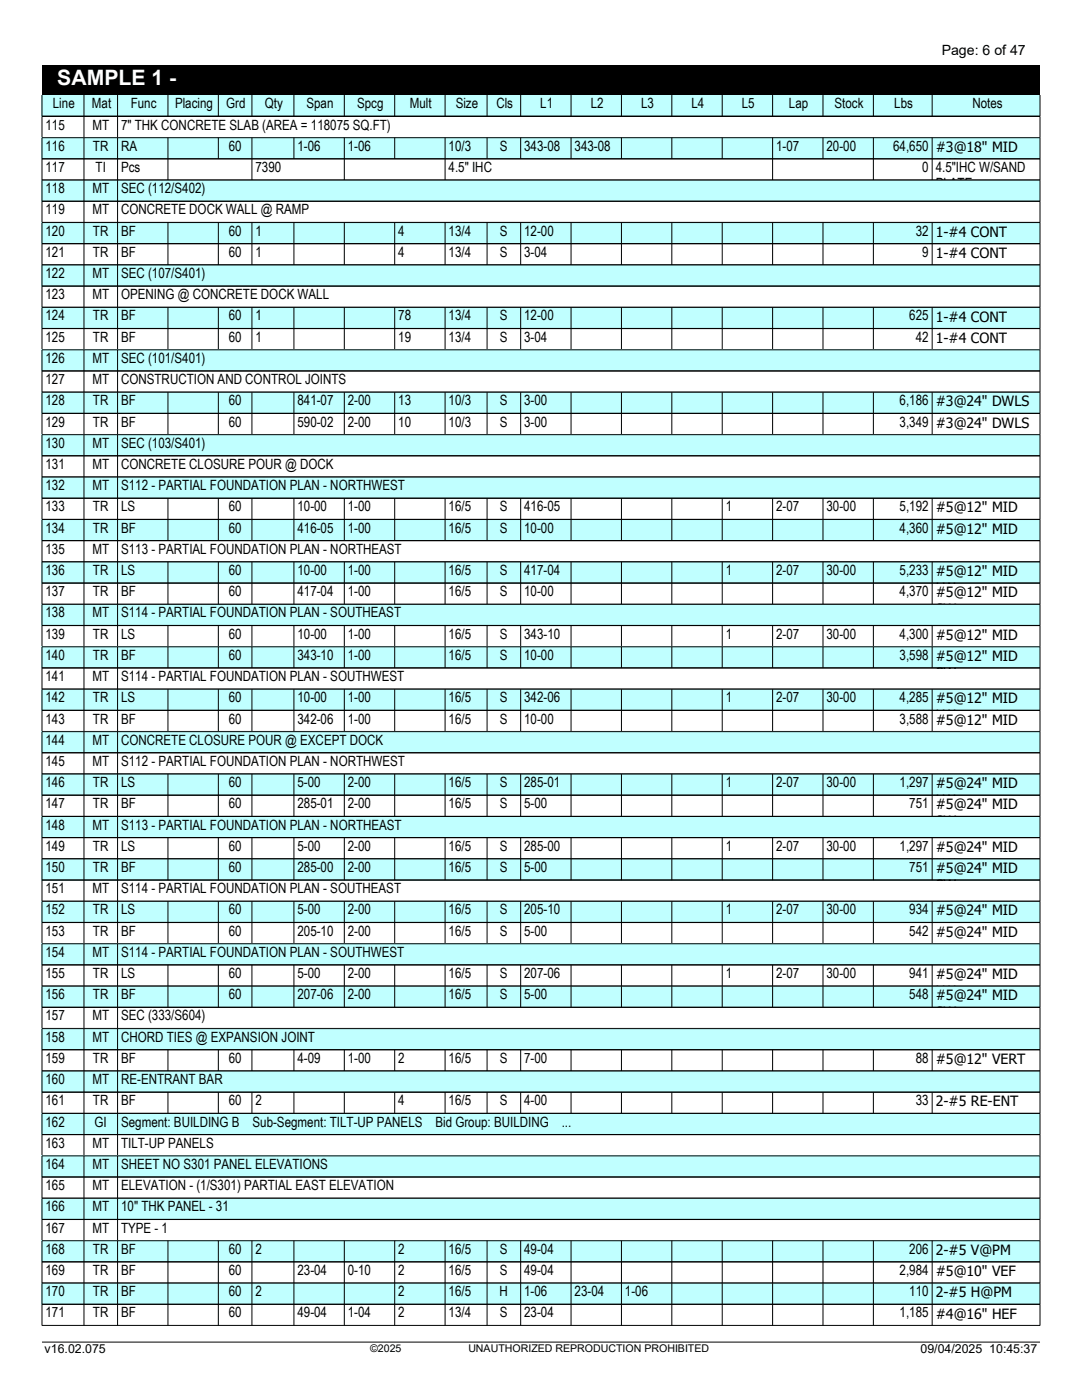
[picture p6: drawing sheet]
<svg xmlns="http://www.w3.org/2000/svg" width="216mm" height="279mm" viewBox="0 0 216 279" stroke-linecap="round" stroke-linejoin="round" font-family="sans-serif">
<defs><g id="words">
<text font-size="4.2" fill="#fff" x="11.4" y="17">SAMPLE 1 -</text>
<g font-size="2.8">
<text x="187.9" y="10.9">Page: 6 of 47</text>
<text x="10.5" y="21.6">Line</text>
<text x="18.3" y="21.6">Mat</text>
<text x="26.1" y="21.6">Func</text>
<text x="34.9" y="21.6">Placing</text>
<text x="45.2" y="21.6">Grd</text>
<text x="52.8" y="21.6">Qty</text>
<text x="61.2" y="21.6">Span</text>
<text x="71.3" y="21.6">Spcg</text>
<text x="81.8" y="21.6">Mult</text>
<text x="90.9" y="21.6">Size</text>
<text x="99" y="21.6">Cls</text>
<text x="107.8" y="21.6">L1</text>
<text x="117.9" y="21.6">L2</text>
<text x="127.9" y="21.6">L3</text>
<text x="138" y="21.6">L4</text>
<text x="148" y="21.6">L5</text>
<text x="157.4" y="21.6">Lap</text>
<text x="166.5" y="21.6">Stock</text>
<text x="178.4" y="21.6">Lbs</text>
<text x="194" y="21.6">Notes</text>
<text x="9.1" y="25.9">115</text>
<text x="18.4" y="25.9">MT</text>
<text x="24.2" y="25.9">7&quot; THK CONCRETE SLAB (AREA = 118075 SQ.FT)</text>
<text x="9.1" y="30.1">116</text>
<text x="9.1" y="34.3">117</text>
<text x="18.6" y="30.1">TR</text>
<text x="19.1" y="34.3">TI</text>
<text x="24.2" y="30.1">RA</text>
<text x="24.2" y="34.3">Pcs</text>
<text x="45.6" y="30.1">60</text>
<text x="51" y="34.3">7390</text>
<text x="59.4" y="30.1">1-06</text>
<text x="69.4" y="30.1">1-06</text>
<text x="89.5" y="30.1">10/3</text>
<text x="89.5" y="34.3">4.5&quot; IHC</text>
<text x="99.8" y="30.1">S</text>
<text x="104.6" y="30.1">343-08</text>
<text x="114.7" y="30.1">343-08</text>
<text x="154.9" y="30.1">1-07</text>
<text x="164.9" y="30.1">20-00</text>
<text x="178.2" y="30.1">64,650</text>
<text x="184" y="34.3">0</text>
<text x="186.7" y="30.3">#3@18&quot; MID</text>
<text x="186.7" y="33.7">EW</text>
<text x="186.7" y="34.3">4.5&quot;IHC W/SAND</text>
<text x="9.1" y="38.6">118</text>
<text x="18.4" y="38.6">MT</text>
<text x="24.2" y="38.6">SEC (112/S402)</text>
<text x="186.7" y="37.6">PLATE</text>
<text x="9.1" y="42.8">119</text>
<text x="9.1" y="47">120</text>
<text x="18.4" y="42.8">MT</text>
<text x="18.6" y="47">TR</text>
<text x="24.2" y="42.8">CONCRETE DOCK WALL @ RAMP</text>
<text x="24.2" y="47">BF</text>
<text x="45.6" y="47">60</text>
<text x="51" y="47">1</text>
<text x="79.5" y="47">4</text>
<text x="89.5" y="47">13/4</text>
<text x="99.8" y="47">S</text>
<text x="104.6" y="47">12-00</text>
<text x="182.7" y="47">32</text>
<text x="186.7" y="47.2">1-#4 CONT</text>
<text x="9.1" y="51.3">121</text>
<text x="18.6" y="51.3">TR</text>
<text x="24.2" y="51.3">BF</text>
<text x="45.6" y="51.3">60</text>
<text x="51" y="51.3">1</text>
<text x="79.5" y="51.3">4</text>
<text x="89.5" y="51.3">13/4</text>
<text x="99.8" y="51.3">S</text>
<text x="104.6" y="51.3">3-04</text>
<text x="184" y="51.3">9</text>
<text x="186.7" y="51.5">1-#4 CONT</text>
<text x="9.1" y="55.5">122</text>
<text x="9.1" y="59.7">123</text>
<text x="18.4" y="55.5">MT</text>
<text x="18.4" y="59.7">MT</text>
<text x="24.2" y="55.5">SEC (107/S401)</text>
<text x="24.2" y="59.7">OPENING @ CONCRETE DOCK WALL</text>
<text x="9.1" y="64">124</text>
<text x="18.6" y="64">TR</text>
<text x="24.2" y="64">BF</text>
<text x="45.6" y="64">60</text>
<text x="51" y="64">1</text>
<text x="79.5" y="64">78</text>
<text x="89.5" y="64">13/4</text>
<text x="99.8" y="64">S</text>
<text x="104.6" y="64">12-00</text>
<text x="181.4" y="64">625</text>
<text x="186.7" y="64.2">1-#4 CONT</text>
<text x="9.1" y="68.2">125</text>
<text x="18.6" y="68.2">TR</text>
<text x="24.2" y="68.2">BF</text>
<text x="45.6" y="68.2">60</text>
<text x="51" y="68.2">1</text>
<text x="79.5" y="68.2">19</text>
<text x="89.5" y="68.2">13/4</text>
<text x="99.8" y="68.2">S</text>
<text x="104.6" y="68.2">3-04</text>
<text x="182.7" y="68.2">42</text>
<text x="186.7" y="68.4">1-#4 CONT</text>
<text x="9.1" y="72.4">126</text>
<text x="9.1" y="76.7">127</text>
<text x="18.4" y="72.4">MT</text>
<text x="18.4" y="76.7">MT</text>
<text x="24.2" y="72.4">SEC (101/S401)</text>
<text x="24.2" y="76.7">CONSTRUCTION AND CONTROL JOINTS</text>
<text x="9.1" y="80.9">128</text>
<text x="18.6" y="80.9">TR</text>
<text x="24.2" y="80.9">BF</text>
<text x="45.6" y="80.9">60</text>
<text x="59.4" y="80.9">841-07</text>
<text x="69.4" y="80.9">2-00</text>
<text x="79.5" y="80.9">13</text>
<text x="89.5" y="80.9">10/3</text>
<text x="99.8" y="80.9">S</text>
<text x="104.6" y="80.9">3-00</text>
<text x="179.5" y="80.9">6,186</text>
<text x="186.7" y="81.1">#3@24&quot; DWLS</text>
<text x="9.1" y="85.1">129</text>
<text x="9.1" y="89.4">130</text>
<text x="18.4" y="89.4">MT</text>
<text x="18.6" y="85.1">TR</text>
<text x="24.2" y="85.1">BF</text>
<text x="24.2" y="89.4">SEC (103/S401)</text>
<text x="45.6" y="85.1">60</text>
<text x="59.4" y="85.1">590-02</text>
<text x="69.4" y="85.1">2-00</text>
<text x="79.5" y="85.1">10</text>
<text x="89.5" y="85.1">10/3</text>
<text x="99.8" y="85.1">S</text>
<text x="104.6" y="85.1">3-00</text>
<text x="179.5" y="85.1">3,349</text>
<text x="186.7" y="85.3">#3@24&quot; DWLS</text>
<text x="9.1" y="93.6">131</text>
<text x="18.4" y="93.6">MT</text>
<text x="24.2" y="93.6">CONCRETE CLOSURE POUR @ DOCK</text>
<text x="9.1" y="97.8">132</text>
<text x="18.4" y="97.8">MT</text>
<text x="24.2" y="97.8">S112 - PARTIAL FOUNDATION PLAN - NORTHWEST</text>
<text x="9.1" y="102.1">133</text>
<text x="9.1" y="106.3">134</text>
<text x="18.6" y="102.1">TR</text>
<text x="18.6" y="106.3">TR</text>
<text x="24.2" y="102.1">LS</text>
<text x="24.2" y="106.3">BF</text>
<text x="45.6" y="102.1">60</text>
<text x="45.6" y="106.3">60</text>
<text x="59.4" y="102.1">10-00</text>
<text x="59.4" y="106.3">416-05</text>
<text x="69.4" y="102.1">1-00</text>
<text x="69.4" y="106.3">1-00</text>
<text x="89.5" y="102.1">16/5</text>
<text x="89.5" y="106.3">16/5</text>
<text x="99.8" y="102.1">S</text>
<text x="99.8" y="106.3">S</text>
<text x="104.6" y="102.1">416-05</text>
<text x="104.6" y="106.3">10-00</text>
<text x="144.8" y="102.1">1</text>
<text x="154.9" y="102.1">2-07</text>
<text x="164.9" y="102.1">30-00</text>
<text x="179.5" y="102.1">5,192</text>
<text x="179.5" y="106.3">4,360</text>
<text x="186.7" y="102.3">#5@12&quot; MID</text>
<text x="186.7" y="105.7">LW</text>
<text x="186.7" y="106.5">#5@12&quot; MID</text>
<text x="9.1" y="110.5">135</text>
<text x="18.4" y="110.5">MT</text>
<text x="24.2" y="110.5">S113 - PARTIAL FOUNDATION PLAN - NORTHEAST</text>
<text x="186.7" y="109.9">SW</text>
<text x="9.1" y="114.8">136</text>
<text x="9.1" y="119">137</text>
<text x="18.6" y="114.8">TR</text>
<text x="18.6" y="119">TR</text>
<text x="24.2" y="114.8">LS</text>
<text x="24.2" y="119">BF</text>
<text x="45.6" y="114.8">60</text>
<text x="45.6" y="119">60</text>
<text x="59.4" y="114.8">10-00</text>
<text x="59.4" y="119">417-04</text>
<text x="69.4" y="114.8">1-00</text>
<text x="69.4" y="119">1-00</text>
<text x="89.5" y="114.8">16/5</text>
<text x="89.5" y="119">16/5</text>
<text x="99.8" y="114.8">S</text>
<text x="99.8" y="119">S</text>
<text x="104.6" y="114.8">417-04</text>
<text x="104.6" y="119">10-00</text>
<text x="144.8" y="114.8">1</text>
<text x="154.9" y="114.8">2-07</text>
<text x="164.9" y="114.8">30-00</text>
<text x="179.5" y="114.8">5,233</text>
<text x="179.5" y="119">4,370</text>
<text x="186.7" y="115">#5@12&quot; MID</text>
<text x="186.7" y="118.4">LW</text>
<text x="186.7" y="119.2">#5@12&quot; MID</text>
<text x="9.1" y="123.2">138</text>
<text x="18.4" y="123.2">MT</text>
<text x="24.2" y="123.2">S114 - PARTIAL FOUNDATION PLAN - SOUTHEAST</text>
<text x="186.7" y="122.6">SW</text>
<text x="9.1" y="127.5">139</text>
<text x="9.1" y="131.7">140</text>
<text x="18.6" y="127.5">TR</text>
<text x="18.6" y="131.7">TR</text>
<text x="24.2" y="127.5">LS</text>
<text x="24.2" y="131.7">BF</text>
<text x="45.6" y="127.5">60</text>
<text x="45.6" y="131.7">60</text>
<text x="59.4" y="127.5">10-00</text>
<text x="59.4" y="131.7">343-10</text>
<text x="69.4" y="127.5">1-00</text>
<text x="69.4" y="131.7">1-00</text>
<text x="89.5" y="127.5">16/5</text>
<text x="89.5" y="131.7">16/5</text>
<text x="99.8" y="127.5">S</text>
<text x="99.8" y="131.7">S</text>
<text x="104.6" y="127.5">343-10</text>
<text x="104.6" y="131.7">10-00</text>
<text x="144.8" y="127.5">1</text>
<text x="154.9" y="127.5">2-07</text>
<text x="164.9" y="127.5">30-00</text>
<text x="179.5" y="127.5">4,300</text>
<text x="179.5" y="131.7">3,598</text>
<text x="186.7" y="127.7">#5@12&quot; MID</text>
<text x="186.7" y="131.1">LW</text>
<text x="186.7" y="131.9">#5@12&quot; MID</text>
<text x="9.1" y="135.9">141</text>
<text x="18.4" y="135.9">MT</text>
<text x="24.2" y="135.9">S114 - PARTIAL FOUNDATION PLAN - SOUTHWEST</text>
<text x="186.7" y="135.3">SW</text>
<text x="9.1" y="140.2">142</text>
<text x="18.6" y="140.2">TR</text>
<text x="24.2" y="140.2">LS</text>
<text x="45.6" y="140.2">60</text>
<text x="59.4" y="140.2">10-00</text>
<text x="69.4" y="140.2">1-00</text>
<text x="89.5" y="140.2">16/5</text>
<text x="99.8" y="140.2">S</text>
<text x="104.6" y="140.2">342-06</text>
<text x="144.8" y="140.2">1</text>
<text x="154.9" y="140.2">2-07</text>
<text x="164.9" y="140.2">30-00</text>
<text x="179.5" y="140.2">4,285</text>
<text x="186.7" y="140.4">#5@12&quot; MID</text>
<text x="186.7" y="143.8">LW</text>
<text x="9.1" y="144.4">143</text>
<text x="9.1" y="148.6">144</text>
<text x="18.4" y="148.6">MT</text>
<text x="18.6" y="144.4">TR</text>
<text x="24.2" y="144.4">BF</text>
<text x="24.2" y="148.6">CONCRETE CLOSURE POUR @ EXCEPT DOCK</text>
<text x="45.6" y="144.4">60</text>
<text x="59.4" y="144.4">342-06</text>
<text x="69.4" y="144.4">1-00</text>
<text x="89.5" y="144.4">16/5</text>
<text x="99.8" y="144.4">S</text>
<text x="104.6" y="144.4">10-00</text>
<text x="179.5" y="144.4">3,588</text>
<text x="186.7" y="144.6">#5@12&quot; MID</text>
<text x="186.7" y="148">SW</text>
<text x="9.1" y="152.9">145</text>
<text x="18.4" y="152.9">MT</text>
<text x="24.2" y="152.9">S112 - PARTIAL FOUNDATION PLAN - NORTHWEST</text>
<text x="9.1" y="157.1">146</text>
<text x="9.1" y="161.3">147</text>
<text x="18.6" y="157.1">TR</text>
<text x="18.6" y="161.3">TR</text>
<text x="24.2" y="157.1">LS</text>
<text x="24.2" y="161.3">BF</text>
<text x="45.6" y="157.1">60</text>
<text x="45.6" y="161.3">60</text>
<text x="59.4" y="157.1">5-00</text>
<text x="59.4" y="161.3">285-01</text>
<text x="69.4" y="157.1">2-00</text>
<text x="69.4" y="161.3">2-00</text>
<text x="89.5" y="157.1">16/5</text>
<text x="89.5" y="161.3">16/5</text>
<text x="99.8" y="157.1">S</text>
<text x="99.8" y="161.3">S</text>
<text x="104.6" y="157.1">285-01</text>
<text x="104.6" y="161.3">5-00</text>
<text x="144.8" y="157.1">1</text>
<text x="154.9" y="157.1">2-07</text>
<text x="164.9" y="157.1">30-00</text>
<text x="179.5" y="157.1">1,297</text>
<text x="181.4" y="161.3">751</text>
<text x="186.7" y="157.3">#5@24&quot; MID</text>
<text x="186.7" y="160.7">LW</text>
<text x="186.7" y="161.5">#5@24&quot; MID</text>
<text x="9.1" y="165.6">148</text>
<text x="18.4" y="165.6">MT</text>
<text x="24.2" y="165.6">S113 - PARTIAL FOUNDATION PLAN - NORTHEAST</text>
<text x="186.7" y="164.9">SW</text>
<text x="9.1" y="169.8">149</text>
<text x="18.6" y="169.8">TR</text>
<text x="24.2" y="169.8">LS</text>
<text x="45.6" y="169.8">60</text>
<text x="59.4" y="169.8">5-00</text>
<text x="69.4" y="169.8">2-00</text>
<text x="89.5" y="169.8">16/5</text>
<text x="99.8" y="169.8">S</text>
<text x="104.6" y="169.8">285-00</text>
<text x="144.8" y="169.8">1</text>
<text x="154.9" y="169.8">2-07</text>
<text x="164.9" y="169.8">30-00</text>
<text x="179.5" y="169.8">1,297</text>
<text x="186.7" y="170">#5@24&quot; MID</text>
<text x="186.7" y="173.4">LW</text>
<text x="9.1" y="174">150</text>
<text x="9.1" y="178.3">151</text>
<text x="18.4" y="178.3">MT</text>
<text x="18.6" y="174">TR</text>
<text x="24.2" y="174">BF</text>
<text x="24.2" y="178.3">S114 - PARTIAL FOUNDATION PLAN - SOUTHEAST</text>
<text x="45.6" y="174">60</text>
<text x="59.4" y="174">285-00</text>
<text x="69.4" y="174">2-00</text>
<text x="89.5" y="174">16/5</text>
<text x="99.8" y="174">S</text>
<text x="104.6" y="174">5-00</text>
<text x="181.4" y="174">751</text>
<text x="186.7" y="174.2">#5@24&quot; MID</text>
<text x="186.7" y="177.6">SW</text>
<text x="9.1" y="182.5">152</text>
<text x="18.6" y="182.5">TR</text>
<text x="24.2" y="182.5">LS</text>
<text x="45.6" y="182.5">60</text>
<text x="59.4" y="182.5">5-00</text>
<text x="69.4" y="182.5">2-00</text>
<text x="89.5" y="182.5">16/5</text>
<text x="99.8" y="182.5">S</text>
<text x="104.6" y="182.5">205-10</text>
<text x="144.8" y="182.5">1</text>
<text x="154.9" y="182.5">2-07</text>
<text x="164.9" y="182.5">30-00</text>
<text x="181.4" y="182.5">934</text>
<text x="186.7" y="182.7">#5@24&quot; MID</text>
<text x="9.1" y="186.7">153</text>
<text x="9.1" y="191">154</text>
<text x="18.4" y="191">MT</text>
<text x="18.6" y="186.7">TR</text>
<text x="24.2" y="186.7">BF</text>
<text x="24.2" y="191">S114 - PARTIAL FOUNDATION PLAN - SOUTHWEST</text>
<text x="45.6" y="186.7">60</text>
<text x="59.4" y="186.7">205-10</text>
<text x="69.4" y="186.7">2-00</text>
<text x="89.5" y="186.7">16/5</text>
<text x="99.8" y="186.7">S</text>
<text x="104.6" y="186.7">5-00</text>
<text x="181.4" y="186.7">542</text>
<text x="186.7" y="186.1">LW</text>
<text x="186.7" y="186.9">#5@24&quot; MID</text>
<text x="186.7" y="190.3">SW</text>
<text x="9.1" y="195.2">155</text>
<text x="18.6" y="195.2">TR</text>
<text x="24.2" y="195.2">LS</text>
<text x="45.6" y="195.2">60</text>
<text x="59.4" y="195.2">5-00</text>
<text x="69.4" y="195.2">2-00</text>
<text x="89.5" y="195.2">16/5</text>
<text x="99.8" y="195.2">S</text>
<text x="104.6" y="195.2">207-06</text>
<text x="144.8" y="195.2">1</text>
<text x="154.9" y="195.2">2-07</text>
<text x="164.9" y="195.2">30-00</text>
<text x="181.4" y="195.2">941</text>
<text x="186.7" y="195.4">#5@24&quot; MID</text>
<text x="9.1" y="199.4">156</text>
<text x="9.1" y="203.7">157</text>
<text x="18.4" y="203.7">MT</text>
<text x="18.6" y="199.4">TR</text>
<text x="24.2" y="199.4">BF</text>
<text x="24.2" y="203.7">SEC (333/S604)</text>
<text x="45.6" y="199.4">60</text>
<text x="59.4" y="199.4">207-06</text>
<text x="69.4" y="199.4">2-00</text>
<text x="89.5" y="199.4">16/5</text>
<text x="99.8" y="199.4">S</text>
<text x="104.6" y="199.4">5-00</text>
<text x="181.4" y="199.4">548</text>
<text x="186.7" y="198.8">LW</text>
<text x="186.7" y="199.6">#5@24&quot; MID</text>
<text x="186.7" y="203">SW</text>
<text x="9.1" y="207.9">158</text>
<text x="18.4" y="207.9">MT</text>
<text x="24.2" y="207.9">CHORD TIES @ EXPANSION JOINT</text>
<text x="9.1" y="212.1">159</text>
<text x="18.6" y="212.1">TR</text>
<text x="24.2" y="212.1">BF</text>
<text x="45.6" y="212.1">60</text>
<text x="59.4" y="212.1">4-09</text>
<text x="69.4" y="212.1">1-00</text>
<text x="79.5" y="212.1">2</text>
<text x="89.5" y="212.1">16/5</text>
<text x="99.8" y="212.1">S</text>
<text x="104.6" y="212.1">7-00</text>
<text x="182.7" y="212.1">88</text>
<text x="186.7" y="212.3">#5@12&quot; VERT</text>
<text x="9.1" y="216.4">160</text>
<text x="9.1" y="220.6">161</text>
<text x="18.4" y="216.4">MT</text>
<text x="18.6" y="220.6">TR</text>
<text x="24.2" y="216.4">RE-ENTRANT BAR</text>
<text x="24.2" y="220.6">BF</text>
<text x="45.6" y="220.6">60</text>
<text x="51" y="220.6">2</text>
<text x="79.5" y="220.6">4</text>
<text x="89.5" y="220.6">16/5</text>
<text x="99.8" y="220.6">S</text>
<text x="104.6" y="220.6">4-00</text>
<text x="182.7" y="220.6">33</text>
<text x="186.7" y="220.8">2-#5 RE-ENT</text>
<text x="9.1" y="224.8">162</text>
<text x="18.9" y="224.8">GI</text>
<text x="24.2" y="224.8">Segment: BUILDING B</text>
<text x="50.4" y="224.8">Sub-Segment: TILT-UP PANELS</text>
<text x="86.9" y="224.8">Bid Group: BUILDING</text>
<text x="112.1" y="224.8">...</text>
<text x="9.1" y="229.1">163</text>
<text x="9.1" y="233.3">164</text>
<text x="18.4" y="229.1">MT</text>
<text x="18.4" y="233.3">MT</text>
<text x="24.2" y="229.1">TILT-UP PANELS</text>
<text x="24.2" y="233.3">SHEET NO S301 PANEL ELEVATIONS</text>
<text x="9.1" y="237.5">165</text>
<text x="18.4" y="237.5">MT</text>
<text x="24.2" y="237.5">ELEVATION - (1/S301) PARTIAL EAST ELEVATION</text>
<text x="9.1" y="241.8">166</text>
<text x="9.1" y="246">167</text>
<text x="18.4" y="241.8">MT</text>
<text x="18.4" y="246">MT</text>
<text x="24.2" y="241.8">10&quot; THK PANEL - 31</text>
<text x="24.2" y="246">TYPE - 1</text>
<text x="9.1" y="250.2">168</text>
<text x="18.6" y="250.2">TR</text>
<text x="24.2" y="250.2">BF</text>
<text x="45.6" y="250.2">60</text>
<text x="51" y="250.2">2</text>
<text x="79.5" y="250.2">2</text>
<text x="89.5" y="250.2">16/5</text>
<text x="99.8" y="250.2">S</text>
<text x="104.6" y="250.2">49-04</text>
<text x="181.4" y="250.2">206</text>
<text x="186.7" y="250.4">2-#5 V@PM</text>
<text x="9.1" y="254.5">169</text>
<text x="18.6" y="254.5">TR</text>
<text x="24.2" y="254.5">BF</text>
<text x="45.6" y="254.5">60</text>
<text x="59.4" y="254.5">23-04</text>
<text x="69.4" y="254.5">0-10</text>
<text x="79.5" y="254.5">2</text>
<text x="89.5" y="254.5">16/5</text>
<text x="99.8" y="254.5">S</text>
<text x="104.6" y="254.5">49-04</text>
<text x="179.5" y="254.5">2,984</text>
<text x="186.7" y="254.7">#5@10&quot; VEF</text>
<text x="9.1" y="258.7">170</text>
<text x="9.1" y="262.9">171</text>
<text x="18.6" y="258.7">TR</text>
<text x="18.6" y="262.9">TR</text>
<text x="24.2" y="258.7">BF</text>
<text x="24.2" y="262.9">BF</text>
<text x="45.6" y="258.7">60</text>
<text x="45.6" y="262.9">60</text>
<text x="51" y="258.7">2</text>
<text x="59.4" y="262.9">49-04</text>
<text x="69.4" y="262.9">1-04</text>
<text x="79.5" y="258.7">2</text>
<text x="79.5" y="262.9">2</text>
<text x="89.5" y="258.7">16/5</text>
<text x="89.5" y="262.9">13/4</text>
<text x="99.7" y="258.7">H</text>
<text x="99.8" y="262.9">S</text>
<text x="104.6" y="258.7">1-06</text>
<text x="104.6" y="262.9">23-04</text>
<text x="114.7" y="258.7">23-04</text>
<text x="124.7" y="258.7">1-06</text>
<text x="179.5" y="262.9">1,185</text>
<text x="181.4" y="258.7">110</text>
<text x="186.7" y="258.9">2-#5 H@PM</text>
<text x="186.7" y="263.1">#4@16&quot; HEF</text>
</g>
<g font-size="2.5">
<text x="8.9" y="270.1">v16.02.075</text>
<text x="183.7" y="270.1">09/04/2025 10:45:37</text>
</g>
<g font-size="2.1">
<text x="73.9" y="269.8">©2025</text>
<text x="93.5" y="269.8">UNAUTHORIZED REPRODUCTION PROHIBITED</text>
</g>
</g></defs>
<path d="M8.4 19h199.1v4.2h-199.1z" fill="#c0ffff"/>
<g fill="none" stroke="#000" stroke-width=".2">
<path d="M8.4 19v4.2M16.8 19v4.2M23.5 19v4.2M33.5 19v4.2M43.6 19v4.2M50.3 19v4.2M58.6 19v4.2M68.7 19v4.2M78.8 19v4.2M88.8 19v4.2M97.2 19v4.2M103.9 19v4.2"/>
<path d="M113.9 19v4.2M124 19v4.2M134.1 19v4.2M144.1 19v4.2M154.2 19v4.2M164.2 19v4.2M174.3 19v4.2M186 19v4.2M207.5 19v4.2M8.4 23.2h199.1M8.4 27.5v-4.3h199.1v4.3M8.4 27.4h199.1"/>
<path d="M16.8 23.2v4.3M23.5 23.2v4.3"/>
</g>
<path d="M8.4 27.5h199.1v4.2h-199.1z" fill="#c0ffff"/>
<g fill="none" stroke="#000" stroke-width=".2">
<path d="M8.4 35.9v-8.4h199.1v8.4M8.4 31.7h199.1M8.4 35.9h199.1M16.8 27.5v8.4M23.5 27.5v8.4M33.5 27.5v8.4M43.6 27.5v4.2M50.3 27.5v8.4M58.6 27.5v4.2M68.7 27.5v8.4M78.8 27.5v4.2M88.8 27.5v8.4"/>
<path d="M97.2 27.5v4.2M103.9 27.5v4.2M113.9 27.5v4.2M124 27.5v4.2M134.1 27.5v4.2M144.1 27.5v4.2M154.2 27.5v8.4M164.2 27.5v4.2M174.3 27.5v8.4M186 27.5v8.4"/>
</g>
<path d="M8.4 35.9h199.1v4.3h-199.1z" fill="#c0ffff"/>
<path d="M8.4 35.9h199.1v8.5h-199.1zM16.8 35.9v8.5M23.5 35.9v8.5M8.4 40.1h199.1" fill="none" stroke="#000" stroke-width=".2"/>
<path d="M8.4 44.4h199.1v4.2h-199.1z" fill="#c0ffff"/>
<g fill="none" stroke="#000" stroke-width=".2">
<path d="M8.4 52.9v-8.5h199.1v8.5M8.4 48.6h199.1M8.4 52.8h199.1M16.8 44.4v8.5M23.5 44.4v8.5M33.5 44.4v8.5M43.6 44.4v8.5M50.3 44.4v8.5M58.6 44.4v8.5M68.7 44.4v8.5M78.8 44.4v8.5M88.8 44.4v8.5"/>
<path d="M97.2 44.4v8.5M103.9 44.4v8.5M113.9 44.4v8.5M124 44.4v8.5M134.1 44.4v8.5M144.1 44.4v8.5M154.2 44.4v8.5M164.2 44.4v8.5M174.3 44.4v8.5M186 44.4v8.5"/>
</g>
<path d="M8.4 52.9h199.1v4.2h-199.1z" fill="#c0ffff"/>
<path d="M8.4 57.1h199.1M16.8 52.9v8.4M23.5 52.9v8.4M8.4 61.3v-8.4h199.1v8.4M8.4 61.3h199.1" fill="none" stroke="#000" stroke-width=".2"/>
<path d="M8.4 61.3h199.1v4.3h-199.1z" fill="#c0ffff"/>
<g fill="none" stroke="#000" stroke-width=".2">
<path d="M8.4 69.8v-8.5h199.1v8.5M8.4 65.5h199.1M8.4 65.6h199.1M8.4 69.8h199.1M16.8 61.3v8.5M23.5 61.3v8.5M33.5 61.3v8.5M43.6 61.3v8.5M50.3 61.3v8.5M58.6 61.3v8.5M68.7 61.3v8.5M78.8 61.3v8.5"/>
<path d="M88.8 61.3v8.5M97.2 61.3v8.5M103.9 61.3v8.5M113.9 61.3v8.5M124 61.3v8.5M134.1 61.3v8.5M144.1 61.3v8.5M154.2 61.3v8.5M164.2 61.3v8.5M174.3 61.3v8.5M186 61.3v8.5"/>
</g>
<path d="M8.4 69.8h199.1v4.2h-199.1z" fill="#c0ffff"/>
<path d="M8.4 69.8h199.1v8.5l-199.1-.1zM8.4 74h199.1M16.8 69.8v8.5M23.5 69.8v8.5" fill="none" stroke="#000" stroke-width=".2"/>
<path d="M8.4 78.3h199.1v4.2h-199.1z" fill="#c0ffff"/>
<g fill="none" stroke="#000" stroke-width=".2">
<path d="M16.8 78.3v8.4M23.5 78.3v8.4M33.5 78.3v8.4M43.6 78.3v8.4M50.3 78.3v8.4M58.6 78.3v8.4M68.7 78.3v8.4M78.8 78.3v8.4M88.8 78.3v8.4M97.2 78.3v8.4M103.9 78.3v8.4M113.9 78.3v8.4"/>
<path d="M124 78.3v8.4M134.1 78.3v8.4M144.1 78.3v8.4M154.2 78.3v8.4M164.2 78.3v8.4M174.3 78.3v8.4M186 78.3v8.4M8.4 86.7v-8.4h199.1v8.4M8.4 82.5h199.1M8.4 86.7h199.1"/>
</g>
<path d="M8.4 86.7h199.1v4.3h-199.1z" fill="#c0ffff"/>
<path d="M8.4 95.2v-8.5h199.1v8.5M8.4 90.9h199.1M8.4 91h199.1M8.4 95.2h199.1M16.8 86.7v8.5M23.5 86.7v8.5" fill="none" stroke="#000" stroke-width=".2"/>
<path d="M8.4 95.2h199.1v4.2h-199.1z" fill="#c0ffff"/>
<g fill="none" stroke="#000" stroke-width=".2">
<path d="M8.4 95.2h199.1v8.5l-199.1-.1zM8.4 99.4h199.1M16.8 95.2v8.5M23.5 95.2v8.5M33.5 99.4v4.3M43.6 99.4v4.3M50.3 99.4v4.3M58.6 99.4v4.3M68.7 99.4v4.3M78.8 99.4v4.3M88.8 99.4v4.3M97.2 99.4v4.3"/>
<path d="M103.9 99.4v4.3M113.9 99.4v4.3M124 99.4v4.3M134.1 99.4v4.3M144.1 99.4v4.3M154.2 99.4v4.3M164.2 99.4v4.3M174.3 99.4v4.3M186 99.4v4.3"/>
</g>
<path d="M8.4 103.7h199.1v4.2h-199.1z" fill="#c0ffff"/>
<g fill="none" stroke="#000" stroke-width=".2">
<path d="M8.4 112.1v-8.4h199.1v8.4M8.4 107.9h199.1M8.4 112.1h199.1M16.8 103.7v8.4M23.5 103.7v8.4M33.5 103.7v4.2M43.6 103.7v4.2M50.3 103.7v4.2M58.6 103.7v4.2M68.7 103.7v4.2M78.8 103.7v4.2M88.8 103.7v4.2"/>
<path d="M97.2 103.7v4.2M103.9 103.7v4.2M113.9 103.7v4.2M124 103.7v4.2M134.1 103.7v4.2M144.1 103.7v4.2M154.2 103.7v4.2M164.2 103.7v4.2M174.3 103.7v4.2M186 103.7v4.2"/>
</g>
<path d="M8.4 112.1h199.1v4.3h-199.1z" fill="#c0ffff"/>
<g fill="none" stroke="#000" stroke-width=".2">
<path d="M8.4 116.3h199.1M8.4 116.4h199.1M16.8 112.1v8.5M23.5 112.1v8.5M33.5 112.1v8.5M43.6 112.1v8.5M50.3 112.1v8.5M58.6 112.1v8.5M68.7 112.1v8.5M78.8 112.1v8.5M88.8 112.1v8.5M97.2 112.1v8.5"/>
<path d="M103.9 112.1v8.5M113.9 112.1v8.5M124 112.1v8.5M134.1 112.1v8.5M144.1 112.1v8.5M154.2 112.1v8.5M164.2 112.1v8.5M174.3 112.1v8.5M186 112.1v8.5M8.4 120.6v-8.5h199.1v8.5M8.4 120.6h199.1"/>
</g>
<path d="M8.4 120.6h199.1v4.2h-199.1z" fill="#c0ffff"/>
<g fill="none" stroke="#000" stroke-width=".2">
<path d="M8.4 129.1v-8.5h199.1v8.5M8.4 124.8h199.1M8.4 129h199.1M16.8 120.6v8.5M23.5 120.6v8.5M33.5 124.8v4.3M43.6 124.8v4.3M50.3 124.8v4.3M58.6 124.8v4.3M68.7 124.8v4.3M78.8 124.8v4.3M88.8 124.8v4.3"/>
<path d="M97.2 124.8v4.3M103.9 124.8v4.3M113.9 124.8v4.3M124 124.8v4.3M134.1 124.8v4.3M144.1 124.8v4.3M154.2 124.8v4.3M164.2 124.8v4.3M174.3 124.8v4.3M186 124.8v4.3"/>
</g>
<path d="M8.4 129.1h199.1v4.2h-199.1z" fill="#c0ffff"/>
<g fill="none" stroke="#000" stroke-width=".2">
<path d="M8.4 129.1h199.1v8.4h-199.1zM8.4 133.3h199.1M16.8 129.1v8.4M23.5 129.1v8.4M33.5 129.1v4.2M43.6 129.1v4.2M50.3 129.1v4.2M58.6 129.1v4.2M68.7 129.1v4.2M78.8 129.1v4.2M88.8 129.1v4.2M97.2 129.1v4.2"/>
<path d="M103.9 129.1v4.2M113.9 129.1v4.2M124 129.1v4.2M134.1 129.1v4.2M144.1 129.1v4.2M154.2 129.1v4.2M164.2 129.1v4.2M174.3 129.1v4.2M186 129.1v4.2"/>
</g>
<path d="M8.4 137.5h199.1v4.3h-199.1z" fill="#c0ffff"/>
<g fill="none" stroke="#000" stroke-width=".2">
<path d="M16.8 137.5v8.5M23.5 137.5v8.5M33.5 137.5v8.5M43.6 137.5v8.5M50.3 137.5v8.5M58.6 137.5v8.5M68.7 137.5v8.5M78.8 137.5v8.5M88.8 137.5v8.5M97.2 137.5v8.5M103.9 137.5v8.5M113.9 137.5v8.5"/>
<path d="M124 137.5v8.5M134.1 137.5v8.5M144.1 137.5v8.5M154.2 137.5v8.5M164.2 137.5v8.5M174.3 137.5v8.5M186 137.5v8.5M8.4 146v-8.5h199.1v8.5M8.4 141.7h199.1M8.4 141.8h199.1M8.4 146h199.1"/>
</g>
<path d="M8.4 146h199.1v4.2h-199.1z" fill="#c0ffff"/>
<path d="M8.4 154.5v-8.5h199.1v8.5M8.4 150.2h199.1M8.4 154.4h199.1M16.8 146v8.5M23.5 146v8.5" fill="none" stroke="#000" stroke-width=".2"/>
<path d="M8.4 154.5h199.1v4.2h-199.1z" fill="#c0ffff"/>
<g fill="none" stroke="#000" stroke-width=".2">
<path d="M8.4 158.7h199.1M16.8 154.5v8.4M23.5 154.5v8.4M33.5 154.5v8.4M43.6 154.5v8.4M50.3 154.5v8.4M58.6 154.5v8.4M68.7 154.5v8.4M78.8 154.5v8.4M88.8 154.5v8.4M97.2 154.5v8.4M103.9 154.5v8.4"/>
<path d="M113.9 154.5v8.4M124 154.5v8.4M134.1 154.5v8.4M144.1 154.5v8.4M154.2 154.5v8.4M164.2 154.5v8.4M174.3 154.5v8.4M186 154.5v8.4M8.4 162.9v-8.4h199.1v8.4M8.4 162.9h199.1"/>
</g>
<path d="M8.4 162.9h199.1v4.3h-199.1z" fill="#c0ffff"/>
<g fill="none" stroke="#000" stroke-width=".2">
<path d="M8.4 162.9h199.1v8.5h-199.1zM8.4 167.1h199.1M16.8 162.9v8.5M23.5 162.9v8.5M33.5 167.2v4.2M43.6 167.2v4.2M50.3 167.2v4.2M58.6 167.2v4.2M68.7 167.2v4.2M78.8 167.2v4.2M88.8 167.2v4.2M97.2 167.2v4.2"/>
<path d="M103.9 167.2v4.2M113.9 167.2v4.2M124 167.2v4.2M134.1 167.2v4.2M144.1 167.2v4.2M154.2 167.2v4.2M164.2 167.2v4.2M174.3 167.2v4.2M186 167.2v4.2"/>
</g>
<path d="M8.4 171.4h199.1v4.2h-199.1z" fill="#c0ffff"/>
<g fill="none" stroke="#000" stroke-width=".2">
<path d="M8.4 179.9v-8.5h199.1v8.5M8.4 175.6h199.1M8.4 179.8h199.1M16.8 171.4v8.5M23.5 171.4v8.5M33.5 171.4v4.2M43.6 171.4v4.2M50.3 171.4v4.2M58.6 171.4v4.2M68.7 171.4v4.2M78.8 171.4v4.2M88.8 171.4v4.2"/>
<path d="M97.2 171.4v4.2M103.9 171.4v4.2M113.9 171.4v4.2M124 171.4v4.2M134.1 171.4v4.2M144.1 171.4v4.2M154.2 171.4v4.2M164.2 171.4v4.2M174.3 171.4v4.2M186 171.4v4.2"/>
</g>
<path d="M8.4 179.9h199.1v4.2h-199.1z" fill="#c0ffff"/>
<g fill="none" stroke="#000" stroke-width=".2">
<path d="M16.8 179.9v8.4M23.5 179.9v8.4M33.5 179.9v8.4M43.6 179.9v8.4M50.3 179.9v8.4M58.6 179.9v8.4M68.7 179.9v8.4M78.8 179.9v8.4M88.8 179.9v8.4M97.2 179.9v8.4M103.9 179.9v8.4M113.9 179.9v8.4"/>
<path d="M124 179.9v8.4M134.1 179.9v8.4M144.1 179.9v8.4M154.2 179.9v8.4M164.2 179.9v8.4M174.3 179.9v8.4M186 179.9v8.4M8.4 188.3v-8.4h199.1v8.4M8.4 184.1h199.1M8.4 188.3h199.1"/>
</g>
<path d="M8.4 188.3h199.1v4.3h-199.1z" fill="#c0ffff"/>
<g fill="none" stroke="#000" stroke-width=".2">
<path d="M8.4 188.3h199.1v8.5h-199.1zM8.4 192.5h199.1M8.4 192.6h199.1M16.8 188.3v8.5M23.5 188.3v8.5M33.5 192.6v4.2M43.6 192.6v4.2M50.3 192.6v4.2M58.6 192.6v4.2M68.7 192.6v4.2M78.8 192.6v4.2M88.8 192.6v4.2"/>
<path d="M97.2 192.6v4.2M103.9 192.6v4.2M113.9 192.6v4.2M124 192.6v4.2M134.1 192.6v4.2M144.1 192.6v4.2M154.2 192.6v4.2M164.2 192.6v4.2M174.3 192.6v4.2M186 192.6v4.2"/>
</g>
<path d="M8.4 196.8h199.1v4.2h-199.1z" fill="#c0ffff"/>
<g fill="none" stroke="#000" stroke-width=".2">
<path d="M16.8 196.8v8.5M23.5 196.8v8.5M33.5 196.8v4.2M43.6 196.8v4.2M50.3 196.8v4.2M58.6 196.8v4.2M68.7 196.8v4.2M78.8 196.8v4.2M88.8 196.8v4.2M97.2 196.8v4.2M103.9 196.8v4.2M113.9 196.8v4.2"/>
<path d="M124 196.8v4.2M134.1 196.8v4.2M144.1 196.8v4.2M154.2 196.8v4.2M164.2 196.8v4.2M174.3 196.8v4.2M186 196.8v4.2M8.4 205.3v-8.5h199.1v8.5M8.4 201h199.1M8.4 205.2h199.1"/>
</g>
<path d="M8.4 205.3h199.1v4.2h-199.1z" fill="#c0ffff"/>
<g fill="none" stroke="#000" stroke-width=".2">
<path d="M8.4 213.7v-8.4h199.1v8.4M8.4 209.5h199.1M8.4 213.7h199.1M16.8 205.3v8.4M23.5 205.3v8.4M33.5 209.5v4.2M43.6 209.5v4.2M50.3 209.5v4.2M58.6 209.5v4.2M68.7 209.5v4.2M78.8 209.5v4.2M88.8 209.5v4.2"/>
<path d="M97.2 209.5v4.2M103.9 209.5v4.2M113.9 209.5v4.2M124 209.5v4.2M134.1 209.5v4.2M144.1 209.5v4.2M154.2 209.5v4.2M164.2 209.5v4.2M174.3 209.5v4.2M186 209.5v4.2"/>
</g>
<path d="M8.4 213.7h199.1v4.3h-199.1z" fill="#c0ffff"/>
<g fill="none" stroke="#000" stroke-width=".2">
<path d="M8.4 217.9h199.1M8.4 218h199.1M16.8 213.7v8.5M23.5 213.7v8.5M33.5 218v4.2M43.6 218v4.2M50.3 218v4.2M58.6 218v4.2M68.7 218v4.2M78.8 218v4.2M88.8 218v4.2M97.2 218v4.2"/>
<path d="M103.9 218v4.2M113.9 218v4.2M124 218v4.2M134.1 218v4.2M144.1 218v4.2M154.2 218v4.2M164.2 218v4.2M174.3 218v4.2M186 218v4.2M8.4 222.2v-8.5h199.1v8.5M8.4 222.2h199.1"/>
</g>
<path d="M8.4 222.2h199.1v4.2h-199.1z" fill="#c0ffff"/>
<path d="M8.4 222.2h199.1v8.5l-199.1-.1zM8.4 226.4h199.1M16.8 222.2v8.5M23.5 222.2v8.5" fill="none" stroke="#000" stroke-width=".2"/>
<path d="M8.4 230.7h199.1v4.2h-199.1z" fill="#c0ffff"/>
<path d="M8.4 239.1v-8.4h199.1v8.4M8.4 234.9h199.1M8.4 239.1h199.1M16.8 230.7v8.4M23.5 230.7v8.4" fill="none" stroke="#000" stroke-width=".2"/>
<path d="M8.4 239.1h199.1v4.3h-199.1z" fill="#c0ffff"/>
<path d="M16.8 239.1v8.5M23.5 239.1v8.5M8.4 247.6v-8.5h199.1v8.5M8.4 243.3h199.1M8.4 243.4h199.1M8.4 247.6h199.1" fill="none" stroke="#000" stroke-width=".2"/>
<path d="M8.4 247.6h199.1v4.2h-199.1z" fill="#c0ffff"/>
<g fill="none" stroke="#000" stroke-width=".2">
<path d="M8.4 247.6h199.1v8.5l-199.1-.1zM8.4 251.8h199.1M16.8 247.6v8.5M23.5 247.6v8.5M33.5 247.6v8.5M43.6 247.6v8.5M50.3 247.6v8.5M58.6 247.6v8.5M68.7 247.6v8.5M78.8 247.6v8.5M88.8 247.6v8.5M97.2 247.6v8.5"/>
<path d="M103.9 247.6v8.5M113.9 247.6v8.5M124 247.6v8.5M134.1 247.6v8.5M144.1 247.6v8.5M154.2 247.6v8.5M164.2 247.6v8.5M174.3 247.6v8.5M186 247.6v8.5"/>
</g>
<path d="M8.4 256.1h199.1v4.2h-199.1z" fill="#c0ffff"/>
<g fill="none" stroke="#000" stroke-width=".2">
<path d="M8.4 256.1h199.1v8.4h-199.1zM16.8 256.1v8.4M23.5 256.1v8.4M33.5 256.1v8.4M43.6 256.1v8.4M50.3 256.1v8.4M58.6 256.1v8.4M68.7 256.1v8.4M78.8 256.1v8.4M88.8 256.1v8.4M97.2 256.1v8.4M103.9 256.1v8.4"/>
<path d="M113.9 256.1v8.4M124 256.1v8.4M134.1 256.1v8.4M144.1 256.1v8.4M154.2 256.1v8.4M164.2 256.1v8.4M174.3 256.1v8.4M186 256.1v8.4M8.4 260.3h199.1M8.4 267.8h199.1"/>
</g>
<path d="M8.4 13.1h146.2v5.9h-146.2zM154.6 13.1h52.9v5.9h-52.9z" fill="#000"/>
<use href="#words"/>
</svg>
